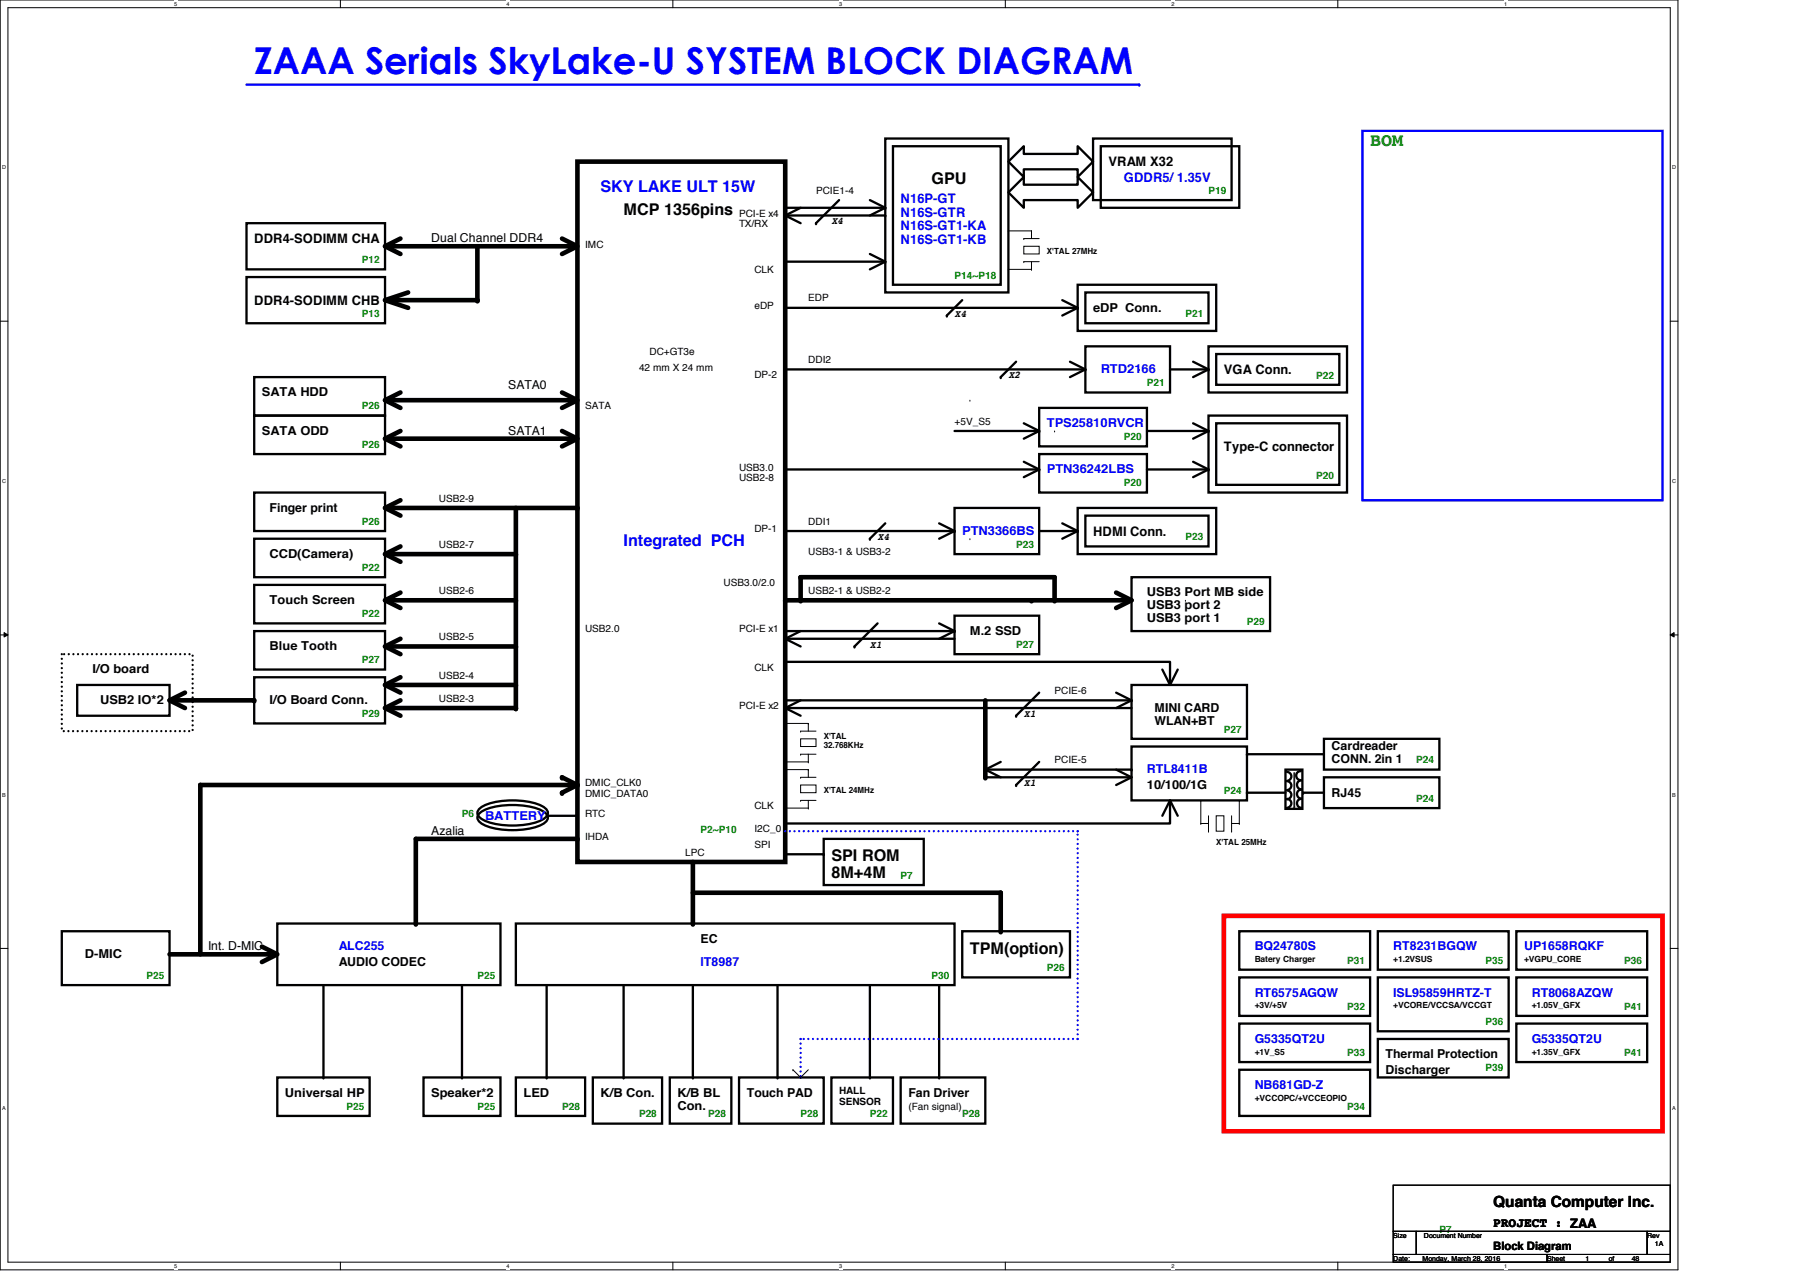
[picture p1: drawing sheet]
<svg xmlns="http://www.w3.org/2000/svg" width="297mm" height="210mm" viewBox="0 0 297 210" stroke-linecap="round" stroke-linejoin="round" font-family="sans-serif">
<defs><g id="words">
<text font-size="6.1" fill="#00f" x="41.9" y="12.3">ZAAA Serials SkyLake-U SYSTEM BLOCK DIAGRAM</text>
<text font-size="3" fill="#008040" x="226.1" y="24.1">BOM</text>
<g font-size="2.7" fill="#00f">
<text x="99.1" y="31.7">SKY LAKE ULT 15W</text>
<text x="102.9" y="90.1">Integrated PCH</text>
</g>
<g font-size="2.7">
<text x="102.9" y="35.5">MCP 1356pins</text>
<text x="153.7" y="30.4">GPU</text>
<text x="137.2" y="142.2">SPI ROM</text>
<text x="137.2" y="144.9">8M+4M</text>
<text x="160.1" y="157.4">TPM(option)</text>
</g>
<text font-size="2.5" x="246.4" y="199.2">Quanta Computer Inc.</text>
<g font-size="2.2">
<text x="182.9" y="27.4">VRAM X32</text>
<text x="41.9" y="40.1">DDR4-SODIMM CHA</text>
<text x="41.9" y="50.3">DDR4-SODIMM CHB</text>
<text x="202" y="61.7">VGA Conn.</text>
<text x="202" y="74.4">Type-C connector</text>
<text x="180.4" y="88.4">HDMI Conn.</text>
<text x="246.4" y="202.4">PROJECT : ZAA</text>
</g>
<g font-size="2.2" fill="#00f">
<text x="185.5" y="30">GDDR5/ 1.35V</text>
<text x="148.6" y="33.5">N16P-GT</text>
<text x="148.6" y="35.7">N16S-GTR</text>
<text x="148.6" y="38">N16S-GT1-KA</text>
<text x="148.6" y="40.2">N16S-GT1-KB</text>
</g>
<g font-size="2">
<text x="71.2" y="40">Dual Channel DDR4</text>
<text x="180.4" y="51.4">eDP Conn.</text>
<text x="43.2" y="65.4">SATA HDD</text>
<text x="83.9" y="64.1">SATA0</text>
<text x="43.2" y="71.8">SATA ODD</text>
<text x="83.9" y="71.8">SATA1</text>
<text x="44.5" y="84.5">Finger print</text>
<text x="44.5" y="92.1">CCD(Camera)</text>
<text x="44.5" y="99.7">Touch Screen</text>
<text x="189.3" y="98.4">USB3 Port MB side</text>
<text x="189.3" y="100.5">USB3 port 2</text>
<text x="44.5" y="107.3">Blue Tooth</text>
<text x="160.1" y="104.8">M.2 SSD</text>
<text x="189.3" y="102.7">USB3 port 1</text>
<text x="15.3" y="111.1">I/O board</text>
<text x="16.5" y="116.2">USB2 IO*2</text>
<text x="44.5" y="116.2">I/O Board Conn.</text>
<text x="190.5" y="117.5">MINI CARD</text>
<text x="190.5" y="119.6">WLAN+BT</text>
<text x="219.7" y="123.8">Cardreader</text>
<text x="219.7" y="125.9">CONN. 2in 1</text>
<text x="189.3" y="130.2">10/100/1G</text>
<text x="219.7" y="131.4">RJ45</text>
<text x="71.2" y="137.8">Azalia</text>
<text x="115.6" y="155.6">EC</text>
<text x="14" y="158.1">D-MIC</text>
<text x="34.3" y="156.8">Int. D-MIC</text>
<text x="55.9" y="159.4">AUDIO CODEC</text>
<text x="228.6" y="177.2">Discharger</text>
<text x="228.6" y="174.6">Thermal Protection</text>
<text x="47" y="181">Universal HP</text>
<text x="71.2" y="181">Speaker*2</text>
<text x="86.4" y="181">LED</text>
<text x="99.1" y="181">K/B Con.</text>
<text x="111.8" y="181">K/B BL</text>
<text x="111.8" y="183.1">Con.</text>
<text x="123.2" y="181">Touch PAD</text>
<text x="149.9" y="181">Fan Driver</text>
</g>
<g font-size="2" fill="#00f">
<text x="181.6" y="61.6">RTD2166</text>
<text x="172.8" y="70.5">TPS25810RVCR</text>
<text x="172.8" y="78.1">PTN36242LBS</text>
<text x="158.8" y="88.3">PTN3366BS</text>
<text x="189.3" y="127.6">RTL8411B</text>
<text x="80" y="135.3">BATTERY</text>
<text x="55.9" y="156.8">ALC255</text>
<text x="115.6" y="159.4">IT8987</text>
<text x="207" y="156.8">BQ24780S</text>
<text x="229.9" y="156.8">RT8231BGQW</text>
<text x="251.5" y="156.8">UP1658RQKF</text>
<text x="207" y="164.5">RT6575AGQW</text>
<text x="229.9" y="164.5">ISL95859HRTZ-T</text>
<text x="252.8" y="164.5">RT8068AZQW</text>
<text x="207" y="172.1">G5335QT2U</text>
<text x="252.8" y="172.1">G5335QT2U</text>
<text x="207" y="179.7">NB681GD-Z</text>
</g>
<text font-size="1.9" x="246.4" y="206.2">Block Diagram</text>
<g font-size="1.7">
<text x="122" y="35.8">PCI-E x4</text>
<text x="134.7" y="32">PCIE1-4</text>
<text x="96.6" y="40.9">IMC</text>
<text x="122" y="37.5">TX/RX</text>
<text x="137.2" y="37">X4</text>
<text x="124.5" y="45">CLK</text>
<text x="124.5" y="51">eDP</text>
<text x="133.4" y="49.7">EDP</text>
<text x="157.5" y="52.2">X4</text>
<text x="107.2" y="58.6">DC+GT3e</text>
<text x="133.4" y="59.9">DDI2</text>
<text x="105.4" y="61.2">42 mm X 24 mm</text>
<text x="124.5" y="62.4">DP-2</text>
<text x="166.4" y="62.4">X2</text>
<text x="96.6" y="67.5">SATA</text>
<text x="157.5" y="70.1">+5V_S5</text>
<text x="122" y="77.7">USB3.0</text>
<text x="72.4" y="82.8">USB2-9</text>
<text x="122" y="79.4">USB2-8</text>
<text x="124.5" y="87.8">DP-1</text>
<text x="133.4" y="86.6">DDI1</text>
<text x="144.8" y="89.1">X4</text>
<text x="72.4" y="90.4">USB2-7</text>
<text x="133.4" y="91.7">USB3-1 &amp; USB3-2</text>
<text x="72.4" y="98">USB2-6</text>
<text x="119.4" y="96.7">USB3.0/2.0</text>
<text x="133.4" y="98">USB2-1 &amp; USB2-2</text>
<text x="72.4" y="105.6">USB2-5</text>
<text x="96.6" y="104.4">USB2.0</text>
<text x="122" y="104.4">PCI-E x1</text>
<text x="143.5" y="106.8">X1</text>
<text x="72.4" y="112">USB2-4</text>
<text x="124.5" y="110.7">CLK</text>
<text x="72.4" y="115.8">USB2-3</text>
<text x="122" y="117.1">PCI-E x2</text>
<text x="168.9" y="118.3">X1</text>
<text x="174" y="114.5">PCIE-6</text>
<text x="174" y="125.9">PCIE-5</text>
<text x="96.6" y="129.8">DMIC_CLK0</text>
<text x="96.6" y="131.4">DMIC_DATA0</text>
<text x="168.9" y="129.7">X1</text>
<text x="96.6" y="134.8">RTC</text>
<text x="124.5" y="133.6">CLK</text>
<text x="124.5" y="137.4">I2C_0</text>
<text x="96.6" y="138.6">IHDA</text>
<text x="113.1" y="141.2">LPC</text>
<text x="124.5" y="139.9">SPI</text>
<text x="138.5" y="180.6">HALL</text>
<text x="138.5" y="182.3">SENSOR</text>
<text x="149.9" y="183.1">(Fan signal)</text>
</g>
<g font-size="1.7" fill="#008000">
<text x="199.4" y="32">P19</text>
<text x="59.7" y="43.4">P12</text>
<text x="157.5" y="46">P14~P18</text>
<text x="59.7" y="52.3">P13</text>
<text x="195.6" y="52.3">P21</text>
<text x="189.3" y="63.8">P21</text>
<text x="217.2" y="62.5">P22</text>
<text x="59.7" y="67.6">P26</text>
<text x="59.7" y="73.9">P26</text>
<text x="185.5" y="72.6">P20</text>
<text x="185.5" y="80.3">P20</text>
<text x="217.2" y="79">P20</text>
<text x="59.7" y="86.6">P26</text>
<text x="195.6" y="89.2">P23</text>
<text x="59.7" y="94.2">P22</text>
<text x="167.7" y="90.4">P23</text>
<text x="59.7" y="101.9">P22</text>
<text x="167.7" y="106.9">P27</text>
<text x="205.8" y="103.1">P29</text>
<text x="59.7" y="109.5">P27</text>
<text x="59.7" y="118.4">P29</text>
<text x="202" y="120.9">P27</text>
<text x="233.7" y="126">P24</text>
<text x="202" y="131.1">P24</text>
<text x="76.2" y="134.9">P6</text>
<text x="115.6" y="137.4">P2~P10</text>
<text x="233.7" y="132.3">P24</text>
<text x="148.6" y="145">P7</text>
<text x="24.2" y="161.5">P25</text>
<text x="78.8" y="161.5">P25</text>
<text x="153.7" y="161.5">P30</text>
<text x="172.8" y="160.3">P26</text>
<text x="222.3" y="159">P31</text>
<text x="245.1" y="159">P35</text>
<text x="268" y="159">P36</text>
<text x="222.3" y="166.6">P32</text>
<text x="268" y="166.6">P41</text>
<text x="245.1" y="169.2">P36</text>
<text x="222.3" y="174.2">P33</text>
<text x="245.1" y="176.8">P39</text>
<text x="268" y="174.2">P41</text>
<text x="57.2" y="183.1">P25</text>
<text x="78.8" y="183.1">P25</text>
<text x="92.7" y="183.1">P28</text>
<text x="105.4" y="184.4">P28</text>
<text x="116.9" y="184.4">P28</text>
<text x="132.1" y="184.4">P28</text>
<text x="143.5" y="184.4">P22</text>
<text x="158.8" y="184.4">P28</text>
<text x="222.3" y="183.1">P34</text>
<text x="237.5" y="203.5">P7</text>
</g>
<g font-size="1.4">
<text x="172.8" y="42">X'TAL 27MHz</text>
<text x="135.9" y="122">X'TAL</text>
<text x="135.9" y="123.4">32.768KHz</text>
<text x="135.9" y="130.9">X'TAL 24MHz</text>
<text x="200.7" y="139.5">X'TAL 25MHz</text>
<text x="207" y="158.8">Batery Charger</text>
<text x="229.9" y="158.8">+1.2VSUS</text>
<text x="251.5" y="158.8">+VGPU_CORE</text>
<text x="207" y="166.4">+3V/+5V</text>
<text x="229.9" y="166.4">+VCORE/VCCSA/VCCGT</text>
<text x="252.8" y="166.4">+1.05V_GFX</text>
<text x="207" y="174">+1V_S5</text>
<text x="252.8" y="174">+1.35V_GFX</text>
<text x="207" y="181.7">+VCCOPC/+VCCEOPIO</text>
</g>
<g font-size="1.1">
<text x="229.9" y="204.3">Size</text>
<text x="229.9" y="208.1">Date:</text>
<text x="234.7" y="208.1">Monday, March 28, 2016</text>
<text x="235" y="204.3">Document Number</text>
<text x="255.3" y="208.1">Sheet</text>
<text x="261.7" y="208.1">1</text>
<text x="265.5" y="208.1">of</text>
<text x="269.3" y="208.1">48</text>
<text x="271.8" y="204.3">Rev</text>
<text x="273.1" y="205.6">1A</text>
</g>
<g font-size=".9">
<text x="28.7" y=".9">5</text>
<text x="83.6" y=".9">4</text>
<text x="138.5" y=".9">3</text>
<text x="193.3" y=".9">2</text>
<text x="248.2" y=".9">1</text>
<text x=".4" y="27.9">D</text>
<text x="276" y="27.9">D</text>
<text x=".4" y="79.7">C</text>
<text x="276" y="79.7">C</text>
<text x=".4" y="131.4">B</text>
<text x="276" y="131.4">B</text>
<text x=".4" y="183.2">A</text>
<text x="276" y="183.2">A</text>
<text x="28.7" y="209.2">5</text>
<text x="83.6" y="209.2">4</text>
<text x="138.5" y="209.2">3</text>
<text x="193.3" y="209.2">2</text>
<text x="248.2" y="209.2">1</text>
</g>
</g></defs>
<path d="M0 0h276.9v209.5h-276.9zM1.3 1.3h274.3v207h-274.3z" fill="none" stroke="#000" stroke-width=".17"/>
<g fill="#fff">
<path d="M28.7 .1h.5v1h-.5z"/>
<path d="M28.7 208.4h.5v1h-.5z"/>
</g>
<path d="M56.2 0v1.3M56.2 208.3v1.2" fill="none" stroke="#000" stroke-width=".17"/>
<g fill="#fff">
<path d="M83.6 .1h.5v1h-.5z"/>
<path d="M83.6 208.4h.5v1h-.5z"/>
</g>
<path d="M111 0v1.3M111 208.3v1.2" fill="none" stroke="#000" stroke-width=".17"/>
<g fill="#fff">
<path d="M138.5 .1h.5v1h-.5z"/>
<path d="M138.5 208.4h.5v1h-.5z"/>
</g>
<path d="M165.9 0v1.3M165.9 208.3v1.2" fill="none" stroke="#000" stroke-width=".17"/>
<g fill="#fff">
<path d="M193.3 .1h.5v1h-.5z"/>
<path d="M193.3 208.4h.5v1h-.5z"/>
</g>
<path d="M220.8 0v1.3M220.8 208.3v1.2" fill="none" stroke="#000" stroke-width=".17"/>
<g fill="#fff">
<path d="M248.2 .1h.5v1h-.5z"/>
<path d="M248.2 208.4h.5v1h-.5z"/>
<path d="M.4 27.1h.6v1.1h-.6z"/>
<path d="M276 27.1h.6v1.1h-.6z"/>
<path d="M.4 78.9h.6v1h-.6z"/>
<path d="M276 78.9h.6v1h-.6z"/>
</g>
<path d="M0 53h1.3M275.6 53h1.3" fill="none" stroke="#000" stroke-width=".17"/>
<g fill="#fff">
<path d="M.4 130.6h.6v1.1h-.6z"/>
<path d="M276 130.6h.6v1.1h-.6z"/>
</g>
<path d="M0 104.8h1.3M.7 104.4l.6 .4-.6 .3zM275.6 104.8l.7-.4v.7zM275.6 104.8h1.3" fill="none" stroke="#000" stroke-width=".17"/>
<path d="M.7 104.4l.6 .4-.6 .3zM275.6 104.8l.7-.4v.7z" fill="#000"/>
<g fill="#fff">
<path d="M.4 182.4h.5v1h-.5z"/>
<path d="M276 182.4h.5v1h-.5z"/>
</g>
<g fill="none" stroke="#000" stroke-width=".17">
<path d="M160.1 88.9h.1M195.6 99.1h.1M129.6 119.4h.1M129.6 119.4h3.8M133.4 119.4h.1M133.4 119.4v1.2M129.6 125.7h.1M129.6 127h.1M129.6 133.3h.1M129.6 125.7h3.8M129.6 127h3.8M129.6 133.3h3.8"/>
<path d="M132.1 121.9h2.6v1.3h-2.6zM132.1 129.5h2.6v1.3h-2.6zM132.1 120.6h.1M132.1 124.5h.1M132.1 128.3h.1M132.1 132.1h.1M132.1 120.6h2.6M132.1 124.5h2.6M132.1 128.3h2.6M132.1 132.1h2.6M133.4 125.7h.1M133.4 133.3h.1"/>
<path d="M133.4 127h.1M133.4 124.5v1.2M133.4 127v1.3M133.4 132.1v1.2M213.5 133.2h.1M213.5 127.5v5.7M213.7 133.1h.1M213.7 127.5v5.6M0 156.5h1.3M275.6 156.5h1.3"/>
</g>
<g fill="none" stroke="#000" stroke-width=".38">
<path d="M40.7 36.8h22.8v7.6h-22.8zM129.6 34.3h16.5M143.5 33l2.6 1.3-2.6 1.3M146.1 22.9h20.3v25.4h-20.3zM147.4 24.1h17.7v22.9h-17.7zM180.4 22.9h22.8v10.1h-22.8zM181.6 24.1h22.9v10.2h-22.9zM40.7 45.7h22.8v7.6h-22.8zM129.6 50.8h48.2M129.6 43.2h16.5M143.5 41.9l2.6 1.3-2.6 1.2M175.3 49.5l2.5 1.3-2.5 1.3"/>
<path d="M177.8 47h22.9v7.6h-22.9zM179.1 48.3h20.3v5h-20.3zM41.9 68.6h21.6v6.3h-21.6zM41.9 62.2h21.6v6.4h-21.6zM41.9 88.9h21.6v6.3h-21.6zM41.9 96.5h21.6v6.4h-21.6zM171.5 87.6h6.3M175.3 86.4l2.5 1.2-2.5 1.3M177.8 83.8h22.9v7.6h-22.9zM179.1 85.1h20.3v5.1h-20.3zM186.7 95.2h22.9v8.9h-22.9zM41.9 104.1h21.6v6.4h-21.6z"/>
<path d="M129.6 109.2h63.5v3.8M129.6 115.6h57.1M186.7 113h19.1v8.9h-19.1zM79.2 133.3a9.9 9.9 0 0 1 6.4-1.2 7.8 7.8 0 0 1 4.5 1.3 .9 .9 0 0 1 0 1.5 10.1 10.1 0 0 1-6.7 1.3 6.2 6.2 0 0 1-4.5-1.6l-.1-.4 .1-.5zM79.2 134.1a9.9 9.9 0 0 1 6.4-1.2 7.8 7.8 0 0 1 4.5 1.3 .9 .9 0 0 1 0 1.4 10.1 10.1 0 0 1-6.7 1.3 6.2 6.2 0 0 1-4.5-1.6l-.1-.4 .1-.4zM90.2 134.6h5.1M135.9 138.4h16.5v7.6h-16.5zM162.6 128.3h24.1M186.7 123.2h19.1v8.9h-19.1zM205.8 130.8h6.3M212.1 127h2.8v6.5h-2.8zM212.4 131.8a.74 .74 0 0 1 .7 .8 .74 .74 0 0 1-.7 .7"/>
<path d="M212.4 127.4a.74 .74 0 0 1 .7 .7 .74 .74 0 0 1-.7 .8M212.4 128.9a.74 .74 0 0 1 .7 .7 .74 .74 0 0 1-.7 .8M212.4 130.4a.74 .74 0 0 1 .7 .8 .74 .74 0 0 1-.7 .7M214.7 127.3a.74 .74 0 0 0-.8 .7 .74 .74 0 0 0 .8 .7M214.8 128.8a.74 .74 0 0 0-.8 .7 .74 .74 0 0 0 .8 .8M214.8 130.3a.74 .74 0 0 0-.8 .7 .74 .74 0 0 0 .8 .8M214.8 131.8a.74 .74 0 0 0-.8 .8 .74 .74 0 0 0 .8 .7M215 130.8h3.5M218.5 128.3h19v5h-19zM45.8 152.4h36.8v10.2h-36.8zM85.1 152.4h72.4v10.2h-72.4zM129.6 141h6.3"/>
<path d="M158.8 153.7h17.8v7.6h-17.8zM204.5 153.7h21.6v6.3h-21.6zM227.4 153.7h21.6v6.3h-21.6zM69.9 177.8h12.7v6.3h-12.7zM76.2 162.6v15.2M97.8 177.8h11.5v7.6h-11.5zM102.9 162.6v15.2M110.5 177.8h10.2v7.6h-10.2zM114.3 162.6v15.2M122 177.8h13.9v7.6h-13.9zM128.3 162.6v15.2M148.6 177.8h14v7.6h-14z"/>
<path d="M155 162.6v15.2M204.5 176.5h21.6v7.6h-21.6zM204.5 168.9h21.6v6.4h-21.6zM204.5 161.3h21.6v6.3h-21.6zM227.4 171.4h21.6v6.4h-21.6zM227.4 161.3h21.6v8.9h-21.6z"/>
</g>
<g fill="#000">
<circle cx="146.1" cy="34.3" r=".19"/>
<circle cx="94" cy="40.6" r=".38"/>
<circle cx="146.1" cy="43.2" r=".19"/>
<circle cx="177.8" cy="50.8" r=".19"/>
<circle cx="85.1" cy="99.1" r=".38"/>
<circle cx="85.1" cy="91.4" r=".38"/>
<circle cx="129.6" cy="99.1" r=".38"/>
<circle cx="170.2" cy="99.1" r=".38"/>
<circle cx="177.8" cy="87.6" r=".19"/>
<circle cx="85.1" cy="106.7" r=".38"/>
<circle cx="186.7" cy="115.6" r=".19"/>
<circle cx="95.3" cy="134.6" r=".19"/>
<circle cx="95.3" cy="138.4" r=".38"/>
<circle cx="162.6" cy="128.3" r=".19"/>
<circle cx="162.6" cy="128.3" r=".38"/>
<circle cx="205.8" cy="130.8" r=".19"/>
<circle cx="215" cy="130.8" r=".19"/>
<circle cx="44.5" cy="157.5" r=".38"/>
<circle cx="68.6" cy="152.4" r=".38"/>
<circle cx="114.3" cy="152.4" r=".38"/>
<circle cx="135.9" cy="141" r=".19"/>
<circle cx="165.1" cy="153.7" r=".38"/>
<circle cx="165.1" cy="147.3" r=".38"/>
<circle cx="76.2" cy="177.8" r=".19"/>
<circle cx="102.9" cy="177.8" r=".19"/>
<circle cx="114.3" cy="177.8" r=".19"/>
<circle cx="128.3" cy="177.8" r=".19"/>
<circle cx="155" cy="177.8" r=".19"/>
</g>
<g fill="none" stroke="#000" stroke-width=".76">
<path d="M66.1 39.4l-2.6 1.2 2.6 1.3M92.7 39.4l2.6 1.2-2.6 1.3M95.3 26.7h34.3v115.5h-34.3zM63.5 40.6h30.5M63.5 91.4h21.6M63.5 99.1h21.6M66.1 90.2l-2.6 1.2 2.6 1.3M66.1 97.8l-2.6 1.3 2.6 1.2M129.6 99.1h57.1M184.2 97.8l2.5 1.3-2.5 1.2M63.5 106.7h21.6M66.1 105.4l-2.6 1.3 2.6 1.2"/>
<path d="M162.6 115.6v12.7M95.3 138.4h-26.7v14M28 157.5h16.5M114.3 142.2v10.2M114.3 147.3h50.8v6.4"/>
</g>
<path d="M202 151.1h72.4v35.6h-72.4z" fill="none" stroke="#f00" stroke-width=".76"/>
<path d="M10.2 107.9h21.6v12.7h-21.6z" fill="none" stroke="#000" stroke-width=".38" stroke-dasharray="0 .8"/>
<path d="M40.7 14h147.3M224.8 21.6h49.6v60.9h-49.6z" fill="none" stroke="#00f" stroke-width=".38"/>
<circle cx="188" cy="14" r=".19" fill="#00f"/>
<path d="M78.8 40.6v8.9h-15.3M85.1 83.8v33M132.1 99.1v-3.9h41.9v3.9M28 115.6h13.9M30.5 114.3l-2.5 1.3 2.5 1.2M63.5 113h21.6M66.1 111.8l-2.6 1.2 2.6 1.3M43.2 156.2l2.6 1.3-2.6 1.2" fill="none" stroke="#000" stroke-width=".76"/>
<g fill="#000">
<circle cx="78.8" cy="49.5" r=".38"/>
<circle cx="132.1" cy="95.2" r=".38"/>
<circle cx="132.1" cy="99.1" r=".38"/>
<circle cx="174" cy="99.1" r=".38"/>
<circle cx="41.9" cy="115.6" r=".38"/>
<circle cx="85.1" cy="116.8" r=".38"/>
<circle cx="85.1" cy="113" r=".38"/>
<circle cx="53.4" cy="177.8" r=".19"/>
<circle cx="90.2" cy="177.8" r=".19"/>
<circle cx="143.5" cy="177.8" r=".19"/>
</g>
<g fill="none" stroke="#000" stroke-width=".38">
<path d="M12.7 113h15.3v5.1h-15.3zM41.9 111.8h21.6v7.6h-21.6zM184.2 114.3l2.5 1.3-2.5 1.2M191.8 110.5l1.3 2.5 1.2-2.5M184.2 127l2.5 1.3-2.5 1.2M191.8 134.6l1.3-2.5 1.2 2.5M193.1 132.1v3.8h-63.5M10.2 153.7h17.8v8.9h-17.8zM45.8 177.8h15.2v6.3h-15.2zM53.4 162.6v15.2M85.1 177.8h11.5v6.3h-11.5zM90.2 162.6v15.2"/>
<path d="M137.2 177.8h10.2v7.6h-10.2zM143.5 162.6v15.2"/>
</g>
<g fill="none" stroke="#000" stroke-width=".17">
<path d="M166.4 38.1h.1M166.4 38.1h3.8M168.9 39.4h.1M168.9 39.4h2.6M170.2 38.1h.1M170.2 38.1v1.3M166.4 44.4h.1M166.4 44.4h3.8M168.9 40.6h2.6v1.3h-2.6zM168.9 43.2h.1M168.9 43.2h2.6M170.2 44.4h.1"/>
<path d="M170.2 43.2v1.2M198.2 132.1h.1M198.2 135.9h.1M198.2 135.9h1.2M198.2 132.1v3.8M199.4 137.2h.1M199.4 134.6v2.6M200.7 134.6h1.3v2.6h-1.3zM203.2 137.2h.1M203.2 135.9h1.3M203.2 134.6v2.6M204.5 135.9h.1"/>
<path d="M204.5 132.1h.1M204.5 132.1v3.8"/>
</g>
<path d="M129.6 137.2h48.2" fill="none" stroke="#00f" stroke-width=".38" stroke-dasharray="0 .8"/>
<circle cx="177.8" cy="137.2" r=".19" fill="#00f" stroke-dasharray="0 .8"/>
<path d="M177.8 171.4v-34.2" fill="none" stroke="#00f" stroke-width=".38" stroke-dasharray="0 .8"/>
<circle cx="177.8" cy="137.2" r=".19" fill="#00f" stroke-dasharray="0 .8"/>
<path d="M177.8 171.4h-45.7" fill="none" stroke="#00f" stroke-width=".38" stroke-dasharray="0 .8"/>
<circle cx="132.1" cy="171.4" r=".19" fill="#00f" stroke-dasharray="0 .8"/>
<path d="M129.6 87.6h27.9M155 86.4l2.5 1.2-2.5 1.3M157.5 83.8h14v7.6h-14z" fill="none" stroke="#000" stroke-width=".38"/>
<circle cx="157.5" cy="87.6" r=".19" fill="#000"/>
<path d="M132.1 171.4v6.4" fill="none" stroke="#00f" stroke-width=".38" stroke-dasharray="0 .8"/>
<circle cx="132.1" cy="177.8" r=".19" fill="#00f" stroke-dasharray="0 .8"/>
<g fill="none" stroke="#000" stroke-width=".17">
<path d="M160.1 66h.1M174 71.1h.1M188 61h.1M130.8 176.5h.1M130.8 176.5l1.3 1.3M132.1 177.8h.1M133.4 176.5l-1.3 1.3M229.9 195.6h45.7v7.6h-45.7zM229.9 203.2h3.8v3.8h-3.8zM229.9 207h25.4v1.3h-25.4zM233.7 203.2h38.1v3.8h-38.1zM255.3 207h20.3v1.3h-20.3z"/>
<path d="M271.8 203.2h3.8v3.8h-3.8z"/>
</g>
<g fill="none" stroke="#000" stroke-width=".38">
<path d="M129.6 35.6h16.5M132.1 34.3l-2.5 1.3 2.5 1.2M138.5 33l-3.8 3.8M166.4 26.7l2.5-2.6v1.3h8.9v-1.3l2.6 2.6-2.6 2.5v-1.3h-8.9v1.3zM166.4 31.7l2.5-2.5v1.3h8.9v-1.3l2.6 2.5-2.6 2.6v-1.3h-8.9v1.3zM158.8 49.5l-2.6 2.6M167.7 59.7l-2.6 2.5M176.6 59.7l2.5 1.3-2.5 1.2M179.1 57.1h14v7.7h-14zM196.9 59.7l2.5 1.3-2.5 1.2M199.4 57.1h22.9v7.7h-22.9zM200.7 58.4h20.3v5.1h-20.3z"/>
<path d="M129.6 61h49.5M129.6 77.5h41.9M157.5 71.1h14M168.9 76.2l2.6 1.3-2.6 1.2M168.9 69.8l2.6 1.3-2.6 1.3M171.5 74.9h17.8v6.4h-17.8zM171.5 67.3h17.8v6.4h-17.8zM189.3 71.1h10.1M189.3 77.5h10.1M193.1 61h6.3M196.9 69.8l2.5 1.3-2.5 1.3M196.9 76.2l2.5 1.3-2.5 1.2"/>
<path d="M199.4 68.6h22.9v12.7h-22.9zM200.7 69.8h20.3v10.2h-20.3zM41.9 81.3h21.6v6.3h-21.6zM146.1 86.4l-2.6 2.5M129.6 104.1h27.9M129.6 105.4h27.9M129.6 116.8h57.1M132.1 104.1l-2.5 1.3 2.5 1.3M132.1 115.6l-2.5 1.2 2.5 1.3M144.8 102.9l-3.8 3.8M155 102.9l2.5 1.2-2.5 1.3M157.5 101.6h14v6.3h-14z"/>
<path d="M171.5 114.3l-3.8 3.8M162.6 127h24.1M165.1 125.7l-2.5 1.3 2.5 1.3M171.5 125.7l-3.8 3.8M205.8 124.5h12.7M218.5 121.9h19v5.1h-19zM250.2 153.7h21.6v6.3h-21.6zM250.2 161.3h21.6v6.3h-21.6zM250.2 168.9h21.6v6.4h-21.6z"/>
</g>
<g fill="none" stroke="#000" stroke-width=".76">
<path d="M67.3 48.3l-3.8 1.2 3.8 1.3M63.5 66h30.5M63.5 72.4h30.5M66.1 64.8l-2.6 1.2 2.6 1.3M66.1 71.1l-2.6 1.3 2.6 1.3M92.7 64.8l2.6 1.2-2.6 1.3M92.7 71.1l2.6 1.3-2.6 1.3M63.5 83.8h31.8M66.1 82.5l-2.6 1.3 2.6 1.3M63.5 116.8h21.6M66.1 115.6l-2.6 1.2 2.6 1.3M92.7 128.3l2.6 1.2"/>
<path d="M95.3 129.5h-62.2v28M95.3 129.5l-2.6 1.3"/>
</g>
<g fill="#000">
<circle cx="134.7" cy="36.8" r=".19"/>
<circle cx="146.1" cy="35.6" r=".19"/>
<circle cx="156.2" cy="52.1" r=".19"/>
<circle cx="94" cy="66" r=".38"/>
<circle cx="94" cy="72.4" r=".38"/>
<circle cx="165.1" cy="62.2" r=".19"/>
<circle cx="171.5" cy="77.5" r=".19"/>
<circle cx="171.5" cy="71.1" r=".19"/>
<circle cx="179.1" cy="61" r=".19"/>
<circle cx="199.4" cy="61" r=".19"/>
<circle cx="199.4" cy="71.1" r=".19"/>
<circle cx="199.4" cy="77.5" r=".19"/>
<circle cx="95.3" cy="83.8" r=".38"/>
<circle cx="143.5" cy="88.9" r=".19"/>
<circle cx="85.1" cy="116.8" r=".38"/>
<circle cx="129.6" cy="116.8" r=".19"/>
<circle cx="129.6" cy="105.4" r=".19"/>
<circle cx="141" cy="106.7" r=".19"/>
<circle cx="157.5" cy="104.1" r=".19"/>
<circle cx="167.7" cy="118.1" r=".19"/>
<circle cx="33.1" cy="129.5" r=".38"/>
<circle cx="92.7" cy="128.3" r=".38"/>
<circle cx="92.7" cy="130.8" r=".38"/>
<circle cx="95.3" cy="129.5" r=".38"/>
<circle cx="167.7" cy="129.5" r=".19"/>
<circle cx="186.7" cy="127" r=".19"/>
<circle cx="205.8" cy="124.5" r=".19"/>
</g>
<use href="#words"/>
</svg>
